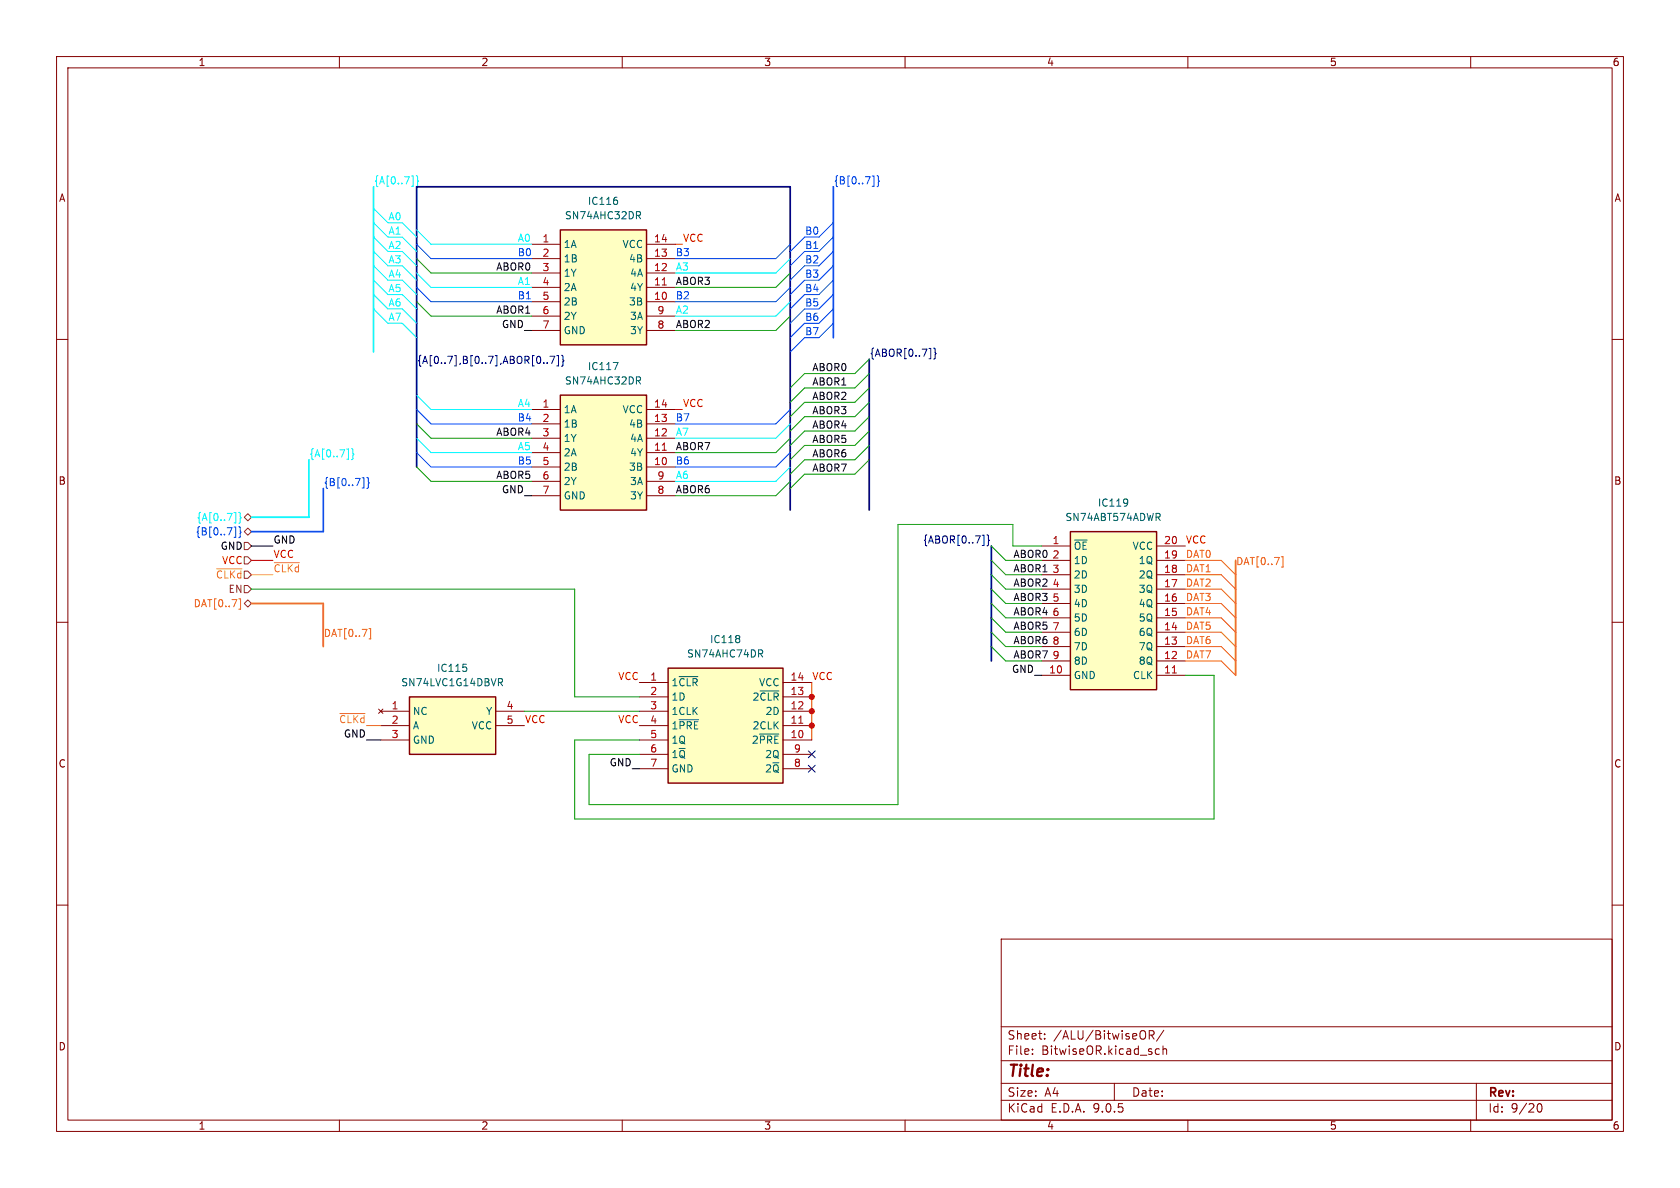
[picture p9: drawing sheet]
<svg xmlns="http://www.w3.org/2000/svg" width="297mm" height="210mm" viewBox="0 0 297 210" stroke-linecap="round" stroke-linejoin="round" font-family="sans-serif">
<defs><g id="words">
<text font-size="2.8" fill="#840000" x="178" y="190.9">Title:</text>
<g font-size="2.1" fill="#840000">
<text x="178" y="184">Sheet:</text>
<text x="186.2" y="184">/ALU/BitwiseOR/</text>
<text x="178" y="186.7">File:</text>
<text x="184.1" y="186.7">BitwiseOR.kicad_sch</text>
<text x="178" y="196.9">KiCad</text>
<text x="178" y="194.1">Size:</text>
<text x="184.7" y="194.1">A4</text>
<text x="185.7" y="196.9">E.D.A.</text>
<text x="193.3" y="196.9">9.0.5</text>
<text x="200" y="194.1">Date:</text>
<text x="263" y="194.3">Rev:</text>
<text x="263" y="196.9">Id:</text>
<text x="267.1" y="196.9">9/20</text>
</g>
<g font-size="1.8" fill="#840000">
<text x="35" y="11.9">1</text>
<text x="85" y="11.9">2</text>
<text x="135" y="11.9">3</text>
<text x="185" y="11.9">4</text>
<text x="235" y="11.9">5</text>
<text x="285" y="11.9">6</text>
<text x="10.3" y="35.9">A</text>
<text x="285.3" y="35.9">A</text>
<text x="10.3" y="85.9">B</text>
<text x="285.3" y="85.9">B</text>
<text x="10.3" y="135.9">C</text>
<text x="285.3" y="135.9">C</text>
<text x="10.3" y="185.9">D</text>
<text x="285.3" y="185.9">D</text>
<text x="35" y="199.9">1</text>
<text x="85" y="199.9">2</text>
<text x="135" y="199.9">3</text>
<text x="185" y="199.9">4</text>
<text x="235" y="199.9">5</text>
<text x="285" y="199.9">6</text>
</g>
<g font-size="1.8" fill="#00f8ff">
<text x="66" y="32.7">{A[0..7]}</text>
<text x="68.6" y="41.6">A1</text>
<text x="68.6" y="39">A0</text>
<text x="68.6" y="46.6">A3</text>
<text x="68.6" y="44.1">A2</text>
<text x="91.4" y="42.8">A0</text>
<text x="119.4" y="47.9">A3</text>
<text x="68.6" y="49.2">A4</text>
<text x="68.6" y="51.7">A5</text>
<text x="91.4" y="50.5">A1</text>
<text x="68.6" y="54.3">A6</text>
<text x="68.6" y="56.8">A7</text>
<text x="119.4" y="55.5">A2</text>
<text x="91.4" y="72">A4</text>
<text x="119.4" y="77.1">A7</text>
<text x="54.6" y="80.9">{A[0..7]}</text>
<text x="91.4" y="79.7">A5</text>
<text x="119.4" y="84.7">A6</text>
</g>
<g font-size="1.8" fill="#0048ff">
<text x="147.3" y="32.7">{B[0..7]}</text>
<text x="142.2" y="41.6">B0</text>
<text x="91.4" y="45.4">B0</text>
<text x="119.4" y="45.4">B3</text>
<text x="142.2" y="46.6">B2</text>
<text x="142.2" y="44.1">B1</text>
<text x="91.4" y="53">B1</text>
<text x="119.4" y="53">B2</text>
<text x="142.2" y="49.2">B3</text>
<text x="142.2" y="51.7">B4</text>
<text x="142.2" y="59.3">B7</text>
<text x="142.2" y="56.8">B6</text>
<text x="142.2" y="54.3">B5</text>
<text x="91.4" y="74.6">B4</text>
<text x="119.4" y="74.6">B7</text>
<text x="91.4" y="82.2">B5</text>
<text x="119.4" y="82.2">B6</text>
<text x="57.1" y="86">{B[0..7]}</text>
<text x="34.5" y="94.8">{B[0..7]}</text>
<text x="34.7" y="92.3">{A[0..7]}</text>
</g>
<g font-size="1.8" fill="#006464">
<text x="99.8" y="39">SN74AHC32DR</text>
<text x="103.8" y="36.4">IC116</text>
<text x="99.6" y="44">1A</text>
<text x="99.6" y="46.6">1B</text>
<text x="110" y="44">VCC</text>
<text x="111.1" y="46.6">4B</text>
<text x="99.6" y="49.1">1Y</text>
<text x="99.6" y="51.7">2A</text>
<text x="111.3" y="49.1">4A</text>
<text x="111.3" y="51.7">4Y</text>
<text x="99.6" y="54.2">2B</text>
<text x="99.6" y="56.7">2Y</text>
<text x="99.6" y="59.3">GND</text>
<text x="111.1" y="54.2">3B</text>
<text x="111.3" y="56.7">3A</text>
<text x="111.3" y="59.3">3Y</text>
<text x="103.8" y="65.6">IC117</text>
<text x="99.8" y="68.2">SN74AHC32DR</text>
<text x="99.6" y="73.3">1A</text>
<text x="99.6" y="75.8">1B</text>
<text x="110" y="73.3">VCC</text>
<text x="111.1" y="75.8">4B</text>
<text x="99.6" y="78.3">1Y</text>
<text x="99.6" y="80.9">2A</text>
<text x="99.6" y="83.4">2B</text>
<text x="111.1" y="83.4">3B</text>
<text x="111.3" y="78.3">4A</text>
<text x="111.3" y="80.9">4Y</text>
<text x="99.6" y="86">2Y</text>
<text x="99.6" y="88.5">GND</text>
<text x="111.3" y="86">3A</text>
<text x="111.3" y="88.5">3Y</text>
<text x="194" y="89.8">IC119</text>
<text x="188.3" y="92.3">SN74ABT574ADWR</text>
<text x="189.7" y="97.4">~{OE}</text>
<text x="189.7" y="99.9">1D</text>
<text x="200.1" y="97.4">VCC</text>
<text x="201.2" y="99.9">1Q</text>
<text x="189.7" y="102.5">2D</text>
<text x="189.7" y="105">3D</text>
<text x="189.7" y="107.5">4D</text>
<text x="201.2" y="102.5">2Q</text>
<text x="201.2" y="105">3Q</text>
<text x="201.2" y="107.5">4Q</text>
<text x="125.4" y="113.9">IC118</text>
<text x="189.7" y="110.1">5D</text>
<text x="189.7" y="112.6">6D</text>
<text x="201.2" y="110.1">5Q</text>
<text x="201.2" y="112.6">6Q</text>
<text x="77.2" y="119">IC115</text>
<text x="121.4" y="116.4">SN74AHC74DR</text>
<text x="189.7" y="115.2">7D</text>
<text x="189.7" y="117.7">8D</text>
<text x="201.2" y="115.2">7Q</text>
<text x="201.2" y="117.7">8Q</text>
<text x="70.8" y="121.5">SN74LVC1G14DBVR</text>
<text x="118.6" y="121.5">1~{CLR}</text>
<text x="118.6" y="124.1">1D</text>
<text x="132.9" y="124.1">2~{CLR}</text>
<text x="134.1" y="121.5">VCC</text>
<text x="189.7" y="120.2">GND</text>
<text x="200.2" y="120.2">CLK</text>
<text x="72.9" y="126.6">NC</text>
<text x="72.9" y="129.1">A</text>
<text x="72.9" y="131.7">GND</text>
<text x="83.3" y="129.1">VCC</text>
<text x="85.8" y="126.6">Y</text>
<text x="118.6" y="126.6">1CLK</text>
<text x="118.6" y="129.1">1~{PRE}</text>
<text x="118.6" y="131.7">1Q</text>
<text x="132.8" y="131.7">2~{PRE}</text>
<text x="132.9" y="129.1">2CLK</text>
<text x="135.2" y="126.6">2D</text>
<text x="118.6" y="134.2">1~{Q}</text>
<text x="118.6" y="136.8">GND</text>
<text x="135.2" y="134.2">2Q</text>
<text x="135.2" y="136.8">2~{Q}</text>
</g>
<g font-size="1.8" fill="#0f0f0f">
<text x="87.6" y="47.9">ABOR0</text>
<text x="119.4" y="50.5">ABOR3</text>
<text x="87.6" y="55.5">ABOR1</text>
<text x="119.4" y="58.1">ABOR2</text>
<text x="143.5" y="65.7">ABOR0</text>
<text x="143.5" y="70.8">ABOR2</text>
<text x="143.5" y="68.2">ABOR1</text>
<text x="87.6" y="77.1">ABOR4</text>
<text x="143.5" y="75.9">ABOR4</text>
<text x="143.5" y="73.3">ABOR3</text>
<text x="119.4" y="79.7">ABOR7</text>
<text x="143.5" y="83.5">ABOR7</text>
<text x="143.5" y="80.9">ABOR6</text>
<text x="143.5" y="78.4">ABOR5</text>
<text x="87.6" y="84.7">ABOR5</text>
<text x="119.4" y="87.3">ABOR6</text>
<text x="179.1" y="101.3">ABOR1</text>
<text x="179.1" y="98.7">ABOR0</text>
<text x="179.1" y="103.8">ABOR2</text>
<text x="179.1" y="106.3">ABOR3</text>
<text x="179.1" y="111.4">ABOR5</text>
<text x="179.1" y="114">ABOR6</text>
<text x="179.1" y="108.9">ABOR4</text>
<text x="179.1" y="116.5">ABOR7</text>
</g>
<g font-size="1.8" fill="#a90000">
<text x="95.8" y="42.9">1</text>
<text x="95.8" y="45.5">2</text>
<text x="115.5" y="42.9">14</text>
<text x="115.5" y="45.5">13</text>
<text x="95.8" y="48">3</text>
<text x="95.8" y="50.5">4</text>
<text x="95.8" y="53.1">5</text>
<text x="115.5" y="48">12</text>
<text x="115.5" y="50.5">11</text>
<text x="115.5" y="53.1">10</text>
<text x="95.8" y="55.6">6</text>
<text x="95.8" y="58.2">7</text>
<text x="116.1" y="55.6">9</text>
<text x="116.1" y="58.2">8</text>
<text x="95.8" y="72.1">1</text>
<text x="95.8" y="74.7">2</text>
<text x="95.8" y="77.2">3</text>
<text x="115.5" y="72.1">14</text>
<text x="115.5" y="74.7">13</text>
<text x="115.5" y="77.2">12</text>
<text x="95.8" y="79.8">4</text>
<text x="95.8" y="82.3">5</text>
<text x="115.5" y="79.8">11</text>
<text x="115.5" y="82.3">10</text>
<text x="95.8" y="84.8">6</text>
<text x="95.8" y="87.4">7</text>
<text x="116.1" y="84.8">9</text>
<text x="116.1" y="87.4">8</text>
<text x="186" y="96.3">1</text>
<text x="186" y="98.8">2</text>
<text x="186" y="101.3">3</text>
<text x="205.7" y="96.3">20</text>
<text x="205.7" y="98.8">19</text>
<text x="205.7" y="101.3">18</text>
<text x="186" y="103.9">4</text>
<text x="186" y="106.4">5</text>
<text x="205.7" y="103.9">17</text>
<text x="205.7" y="106.4">16</text>
<text x="186" y="109">6</text>
<text x="186" y="111.5">7</text>
<text x="205.7" y="109">15</text>
<text x="205.7" y="111.5">14</text>
<text x="185.4" y="119.1">10</text>
<text x="186" y="114">8</text>
<text x="186" y="116.6">9</text>
<text x="205.7" y="114">13</text>
<text x="205.7" y="116.6">12</text>
<text x="205.7" y="119.1">11</text>
<text x="69.1" y="125.5">1</text>
<text x="89.5" y="125.5">4</text>
<text x="114.9" y="120.4">1</text>
<text x="114.9" y="122.9">2</text>
<text x="114.9" y="125.5">3</text>
<text x="139.7" y="120.4">14</text>
<text x="139.7" y="122.9">13</text>
<text x="139.7" y="125.5">12</text>
<text x="69.1" y="128">2</text>
<text x="69.1" y="130.6">3</text>
<text x="89.5" y="128">5</text>
<text x="114.9" y="128">4</text>
<text x="114.9" y="130.6">5</text>
<text x="139.7" y="128">11</text>
<text x="139.7" y="130.6">10</text>
<text x="114.9" y="133.1">6</text>
<text x="114.9" y="135.6">7</text>
<text x="140.3" y="133.1">9</text>
<text x="140.3" y="135.6">8</text>
</g>
<g font-size="1.8" fill="#ff0007">
<text x="120.6" y="42.8">VCC</text>
<text x="120.6" y="72">VCC</text>
<text x="39.2" y="99.9">VCC</text>
<text x="48.3" y="98.7">VCC</text>
<text x="209.5" y="96.2">VCC</text>
<text x="109.2" y="120.3">VCC</text>
<text x="143.5" y="120.3">VCC</text>
<text x="92.7" y="127.9">VCC</text>
<text x="109.2" y="127.9">VCC</text>
</g>
<g font-size="1.8">
<text x="88.6" y="58.1">GND</text>
<text x="88.6" y="87.3">GND</text>
<text x="38.9" y="97.4">GND</text>
<text x="48.3" y="96.2">GND</text>
<text x="178.8" y="119">GND</text>
<text x="60.7" y="130.5">GND</text>
<text x="107.7" y="135.5">GND</text>
</g>
<g font-size="1.8" fill="#000084">
<text x="73.7" y="64.4">{A[0..7],B[0..7],ABOR[0..7]}</text>
<text x="153.7" y="63.2">{ABOR[0..7]}</text>
<text x="163.1" y="96.2">{ABOR[0..7]}</text>
</g>
<g font-size="1.8" fill="#ffba00">
<text x="48.3" y="101.3">~{CLKd}</text>
<text x="59.8" y="127.9">~{CLKd}</text>
</g>
<g font-size="1.8" fill="#ff6400">
<text x="209.5" y="98.7">DAT0</text>
<text x="209.5" y="101.3">DAT1</text>
<text x="218.4" y="100">DAT[0..7]</text>
<text x="34.1" y="107.5">DAT[0..7]</text>
<text x="209.5" y="106.3">DAT3</text>
<text x="209.5" y="103.8">DAT2</text>
<text x="57.1" y="112.7">DAT[0..7]</text>
<text x="209.5" y="108.9">DAT4</text>
<text x="209.5" y="111.4">DAT5</text>
<text x="209.5" y="114">DAT6</text>
<text x="209.5" y="116.5">DAT7</text>
</g>
<g font-size="1.8" fill="#725600">
<text x="38.1" y="102.5">~{CLKd}</text>
<text x="40.3" y="105">EN</text>
</g>
</g></defs>
<g fill="none" stroke="#840000" stroke-width=".18">
<path d="M10 10h277v190h-277zM12 12h273v186h-273zM60 10v2M110 10v2M160 10v2M210 10v2M260 10v2M10 60h2M285 60h2M10 110h2M285 110h2M10 160h2"/>
<path d="M177 166h108v32h-108zM285 160h2M60 198v2M110 198v2M160 198v2M177 194.5h108M177 191.5h108M177 187.5h108M177 181.5h108M182.5 186.3v.1M182.5 185.5v.1M184.7 183.6v.1"/>
<path d="M184.7 182.8v.1M197 191.5v3M203.2 183l.7-.1 .1-.2v-.4l-.3-.1h-.5v1.5M203.5 183l.5 .7M204.2 186.1l.3 .3 .5-.1M205 185.5l-.5-.1-.3 .3M205.6 185.5l.2-.1 .4 .1v.9M205.6 184.9v1.5M205.7 182.1l-1.2 2M210 198v2M260 198v2M261 191.5v6.5"/>
<path d="M271.7 195.7l.2-.5 .2-.1a.81 .81 0 0 1 .6 .6 .81 .81 0 0 1-.3 .8h-.4l-.3-.5"/>
</g>
<path d="M189.2 94h15.3v27.9h-15.3z" fill="#ffffc2"/>
<path d="M189.2 94h15.3v27.9h-15.3z" fill="none" stroke="#840000" stroke-width=".25"/>
<g fill="none" stroke="#840000" stroke-width=".18">
<path d="M184.1 96.5h5.1M184.1 99.1h5.1M204.5 96.5h5M204.5 99.1h5M184.1 101.6h5.1M184.1 104.1h5.1M184.1 106.7h5.1M184.1 109.2h5.1M184.1 111.8h5.1M184.1 114.3h5.1M184.1 116.8h5.1M184.1 119.4h5.1"/>
<path d="M204.5 101.6h5M204.5 104.1h5M204.5 106.7h5M204.5 109.2h5M204.5 111.8h5M204.5 114.3h5M204.5 116.8h5M204.5 119.4h5"/>
</g>
<path d="M207.3 119h.7" fill="none" stroke="#a90000" stroke-width=".18"/>
<path d="M199.2 88.3h.1a1.07 1.07 0 0 1-.1 1.1M199.4 88.8l-.2 .1M204.7 91.4l.4 .6M205 90.8l.1 .2-.1 .4" fill="none" stroke="#006464" stroke-width=".18"/>
<path d="M118.1 118.1h20.3v20.3h-20.3z" fill="#ffffc2"/>
<path d="M118.1 118.1h20.3v20.3h-20.3z" fill="none" stroke="#840000" stroke-width=".25"/>
<g fill="none" stroke="#840000" stroke-width=".18">
<path d="M113 120.7h5.1M113 123.2h5.1M113 125.7h5.1M113 128.3h5.1M113 130.8h5.1M113 133.4h5.1M113 135.9h5.1M138.4 120.7h5.1M138.4 123.2h5.1M138.4 125.7h5.1M138.4 128.3h5.1M138.4 130.8h5.1"/>
<path d="M138.4 133.4h5.1M138.4 135.9h5.1"/>
</g>
<path d="M120.1 119.6h3.3M130.7 112.4l.1 .2-.1 .2M130.7 112.9l.1 .2-.1 .4M134.4 115.5l.4 .6M134.6 114.9l.2 .2v.3l-.2 .1M120.1 127.2h3.4M134.3 129.8h3.4M134.4 122.1h3.3" fill="none" stroke="#006464" stroke-width=".18"/>
<path d="M141.2 127.9h.7" fill="none" stroke="#a90000" stroke-width=".18"/>
<path d="M99.1 69.9h15.2v20.3h-15.2z" fill="#ffffc2"/>
<path d="M99.1 69.9h15.2v20.3h-15.2z" fill="none" stroke="#840000" stroke-width=".25"/>
<g fill="none" stroke="#840000" stroke-width=".18">
<path d="M94 72.4h5.1M94 74.9h5.1M94 77.5h5.1M114.3 72.4h5.1M114.3 74.9h5.1M114.3 77.5h5.1M94 80h5.1M94 82.6h5.1M94 85.1h5.1M94 87.6h5.1M114.3 80h5.1M114.3 82.6h5.1"/>
<path d="M114.3 85.1h5.1M114.3 87.6h5.1"/>
</g>
<path d="M117.1 79.6h.7" fill="none" stroke="#a90000" stroke-width=".18"/>
<path d="M108.4 64.1h.9l-.6 1.2M112.8 67.3l.4 .6M113 66.6l.2 .3v.3l-.2 .1" fill="none" stroke="#006464" stroke-width=".18"/>
<path d="M72.4 123.2h15.2v10.2h-15.2z" fill="#ffffc2"/>
<path d="M72.4 123.2h15.2v10.2h-15.2z" fill="none" stroke="#840000" stroke-width=".25"/>
<path d="M66.9 125.3l.8 .8M67.3 125.7h5.1M67.3 128.3h5.1M67.3 130.8h5.1M67.7 125.3l-.8 .8M87.6 125.7h5.1M87.6 128.3h5.1" fill="none" stroke="#840000" stroke-width=".18"/>
<path d="M81.9 117.4h.6M82.4 118l.1 .1-.1 .5M88.1 120h.5l.2 .2-.1 .4h-.6M88.4 120.6l.4 .6" fill="none" stroke="#006464" stroke-width=".18"/>
<path d="M99.1 40.6h15.2v20.4h-15.2z" fill="#ffffc2"/>
<path d="M99.1 40.6h15.2v20.4h-15.2z" fill="none" stroke="#840000" stroke-width=".25"/>
<g fill="none" stroke="#840000" stroke-width=".18">
<path d="M94 43.2h5.1M94 45.7h5.1M94 48.3h5.1M94 50.8h5.1M94 53.3h5.1M94 55.9h5.1M94 58.4h5.1M114.3 43.2h5.1M114.3 45.7h5.1M114.3 48.3h5.1M114.3 50.8h5.1M114.3 53.3h5.1"/>
<path d="M114.3 55.9h5.1M114.3 58.4h5.1"/>
</g>
<path d="M117.1 50.4h.7" fill="none" stroke="#a90000" stroke-width=".18"/>
<path d="M109.1 35.4l.1 .2-.1 .5M112.8 38.1l.4 .6M113 37.4l.2 .3v.3l-.2 .1" fill="none" stroke="#006464" stroke-width=".18"/>
<g fill="none" stroke="#00f8ff" stroke-width=".18">
<path d="M66 39.4l2.6 2.5h2.5l2.6 2.6M66 36.8l2.6 2.6M71.1 39.4l2.6 2.5M72.7 31.1h.3v1.8h-.3M73.6 31.1l.2 .1v.6l.2 .2-.2 .2v.6l-.2 .2M66 47l2.6 2.5M66 52.1l2.6 2.5M66 44.5l2.6 2.5M66 54.6l2.6 2.6M66 41.9l2.6 2.6M66 49.5l2.6 2.6M71.1 52.1l2.6 2.5"/>
<path d="M71.1 57.2l2.6 2.5M71.1 49.5l2.6 2.6M71.1 54.6l2.6 2.6M71.1 47l2.6 2.5M71.1 44.5l2.6 2.5M73.7 48.3l2.5 2.5h17.8M73.7 40.6l2.5 2.6h17.8M139.7 45.7l-2.5 2.6h-17.8M139.7 53.3l-2.5 2.6h-17.8M61.3 79.4h.3v1.8h-.3M62.1 79.3l.3 .2v.6l.2 .2-.2 .2v.6l-.3 .2M73.7 77.5l2.5 2.5h17.8"/>
<path d="M73.7 69.9l2.5 2.5h17.8M139.7 74.9l-2.5 2.6h-17.8M41.4 90.6h.3v1.8h-.3M42.2 90.6l.3 .1v.7l.1 .1-.1 .2v.6l-.3 .2M139.7 82.6l-2.5 2.5h-17.8"/>
</g>
<path d="M43.2 91.4l.6-.6 .6 .6-.6 .7zM43.2 94l.6-.7 .6 .7-.6 .6zM43.2 95.9h.6l.6 .6-.6 .7h-.6zM43.2 98.4h.6l.6 .7-.6 .6h-.6zM43.2 106.7l.6-.7 .6 .7-.6 .6zM43.2 103.5h.6l.6 .6-.6 .7h-.6z" fill="none" stroke="#725600" stroke-width=".18"/>
<path d="M48.5 99.5h4.5M38.3 100.6h4.5M44.4 101.6h3.9M60.1 126.1h4.4M64.8 128.3h2.5" fill="none" stroke="#ffba00" stroke-width=".18"/>
<path d="M209.5 99.1h6.4l2.5 2.5M226.5 98.4h.3v1.8h-.3M42.2 105.9h.3v1.8h-.3M65.2 111.1h.3v1.8h-.3M209.5 114.3h6.4l2.5 2.5M209.5 116.8h6.4l2.5 2.6M209.5 104.1h6.4l2.5 2.6M209.5 101.6h6.4l2.5 2.5M209.5 109.2h6.4l2.5 2.6M209.5 111.8h6.4l2.5 2.5M209.5 106.7h6.4l2.5 2.5" fill="none" stroke="#ff6400" stroke-width=".18"/>
<g fill="none" stroke="#0048ff" stroke-width=".18">
<path d="M147.3 39.4l-2.5 2.5M154.2 31.1h.3v1.8h-.3M155 31.1l.3 .1v.6l.2 .2-.2 .2v.6l-.3 .2M73.7 50.8l2.5 2.5h17.8M73.7 43.2l2.5 2.5h17.8M139.7 50.8l-2.5 2.5h-17.8M139.7 43.2l-2.5 2.5h-17.8M142.2 59.7l-2.5 2.5M142.2 41.9l-2.5 2.6M142.2 47l-2.5 2.5M142.2 49.5l-2.5 2.6M142.2 57.2l-2.5 2.5"/>
<path d="M142.2 52.1l-2.5 2.5M142.2 54.6l-2.5 2.6M147.3 41.9l-2.5 2.6h-2.6l-2.5 2.5M147.3 54.6l-2.5 2.6M147.3 57.2l-2.5 2.5M147.3 44.5l-2.5 2.5M147.3 52.1l-2.5 2.5M147.3 47l-2.5 2.5M147.3 49.5l-2.5 2.6M73.7 72.4l2.5 2.5h17.8M139.7 72.4l-2.5 2.5h-17.8M41.4 93.2h.3v1.8h-.3"/>
<path d="M42.2 93.1l.3 .2v.6l.1 .2-.1 .2v.6l-.3 .1M64 84.5h.3v1.8h-.3M64.9 84.4l.2 .2v.6l.2 .2-.2 .1v.6l-.2 .2M73.7 80l2.5 2.6h17.8M139.7 80l-2.5 2.6h-17.8"/>
</g>
<g fill="none" stroke="#000084" stroke-width=".18">
<path d="M95.5 63.2v.8M96.1 64.1v.2M96.7 64.1v.2M97.2 63h.9l-.6 1.3M98.4 62.9h.3v1.8h-.3M99.3 62.8l.2 .2v.6l.2 .2-.2 .2v.6l-.2 .1M164.2 61.6h.3v1.8h-.3M165.1 61.5l.2 .2v.6l.2 .2-.2 .2v.6l-.2 .2M173.6 94.6h.4v1.8h-.4M174.5 94.6l.2 .1v.6l.2 .2-.2 .2v.6l-.2 .2M142.9 132.7l1.2 1.3M142.9 135.3l1.2 1.2"/>
<path d="M144.1 132.7l-1.2 1.3M144.1 135.3l-1.2 1.2"/>
</g>
<path d="M147.3 33v26.7M57.1 86.4v7.6h-12.7" fill="none" stroke="#0048ff" stroke-width=".3"/>
<path d="M153.7 63.5v26.7M73.7 82.6v-49.6h66v57.2M175.3 96.5v20.3" fill="none" stroke="#000084" stroke-width=".3"/>
<path d="M66 33v29.2M54.6 81.3v10.1h-10.2" fill="none" stroke="#00f8ff" stroke-width=".3"/>
<path d="M218.4 99.1v20.3M44.4 106.7h12.7v7.6" fill="none" stroke="#ff6400" stroke-width=".3"/>
<g fill="none" stroke="#009600" stroke-width=".18">
<path d="M73.7 53.3l2.5 2.6h17.8M73.7 45.7l2.5 2.6h17.8M139.7 48.3l-2.5 2.5h-17.8M139.7 55.9l-2.5 2.5h-17.8M73.7 74.9l2.5 2.6h17.8M139.7 77.5l-2.5 2.5h-17.8M153.7 78.7l-2.6 2.6h-8.9l-2.5 2.5M153.7 76.2l-2.6 2.5h-8.9l-2.5 2.6M153.7 73.7l-2.6 2.5h-8.9l-2.5 2.5M153.7 71.1l-2.6 2.6h-8.9l-2.5 2.5M153.7 66l-2.6 2.6h-8.9l-2.5 2.5M153.7 63.5l-2.6 2.5h-8.9l-2.5 2.6"/>
<path d="M153.7 68.6l-2.6 2.5h-8.9l-2.5 2.6M73.7 82.6l2.5 2.5h17.8M139.7 85.1l-2.5 2.5h-17.8M153.7 81.3l-2.6 2.5h-8.9l-2.5 2.6M175.3 99.1l2.5 2.5h6.3M175.3 96.5l2.5 2.6h6.3M184.1 96.5h-5v-3.8h-20.4v49.5h-54.6v-8.8h8.9M44.4 104.1h57.2v19.1h11.4M175.3 109.2l2.5 2.6h6.3M175.3 114.3l2.5 2.5h6.3M175.3 106.7l2.5 2.5h6.3M175.3 104.1l2.5 2.6h6.3"/>
<path d="M175.3 111.8l2.5 2.5h6.3M175.3 101.6l2.5 2.5h6.3M209.5 119.4h5.1v25.4h-113v-14h11.4M92.7 125.7h20.3"/>
</g>
<path d="M119.4 43.2h1.2M119.4 72.4h1.2M44.4 99.1h3.9M143.5 120.7v10.1" fill="none" stroke="#ff0007" stroke-width=".18"/>
<path d="M92.7 58.4h1.3M44.4 96.5h3.9M92.7 87.6h1.3M182.9 119.4h1.2M64.8 130.8h2.5M111.8 135.9h1.2" fill="none" stroke="#000" stroke-width=".18"/>
<g fill="#ff0007" stroke="#ff0007" stroke-width=".18">
<circle cx="143.5" cy="128.3" r=".46"/>
<circle cx="143.5" cy="123.2" r=".46"/>
<circle cx="143.5" cy="125.7" r=".46"/>
</g>
<use href="#words"/>
</svg>
